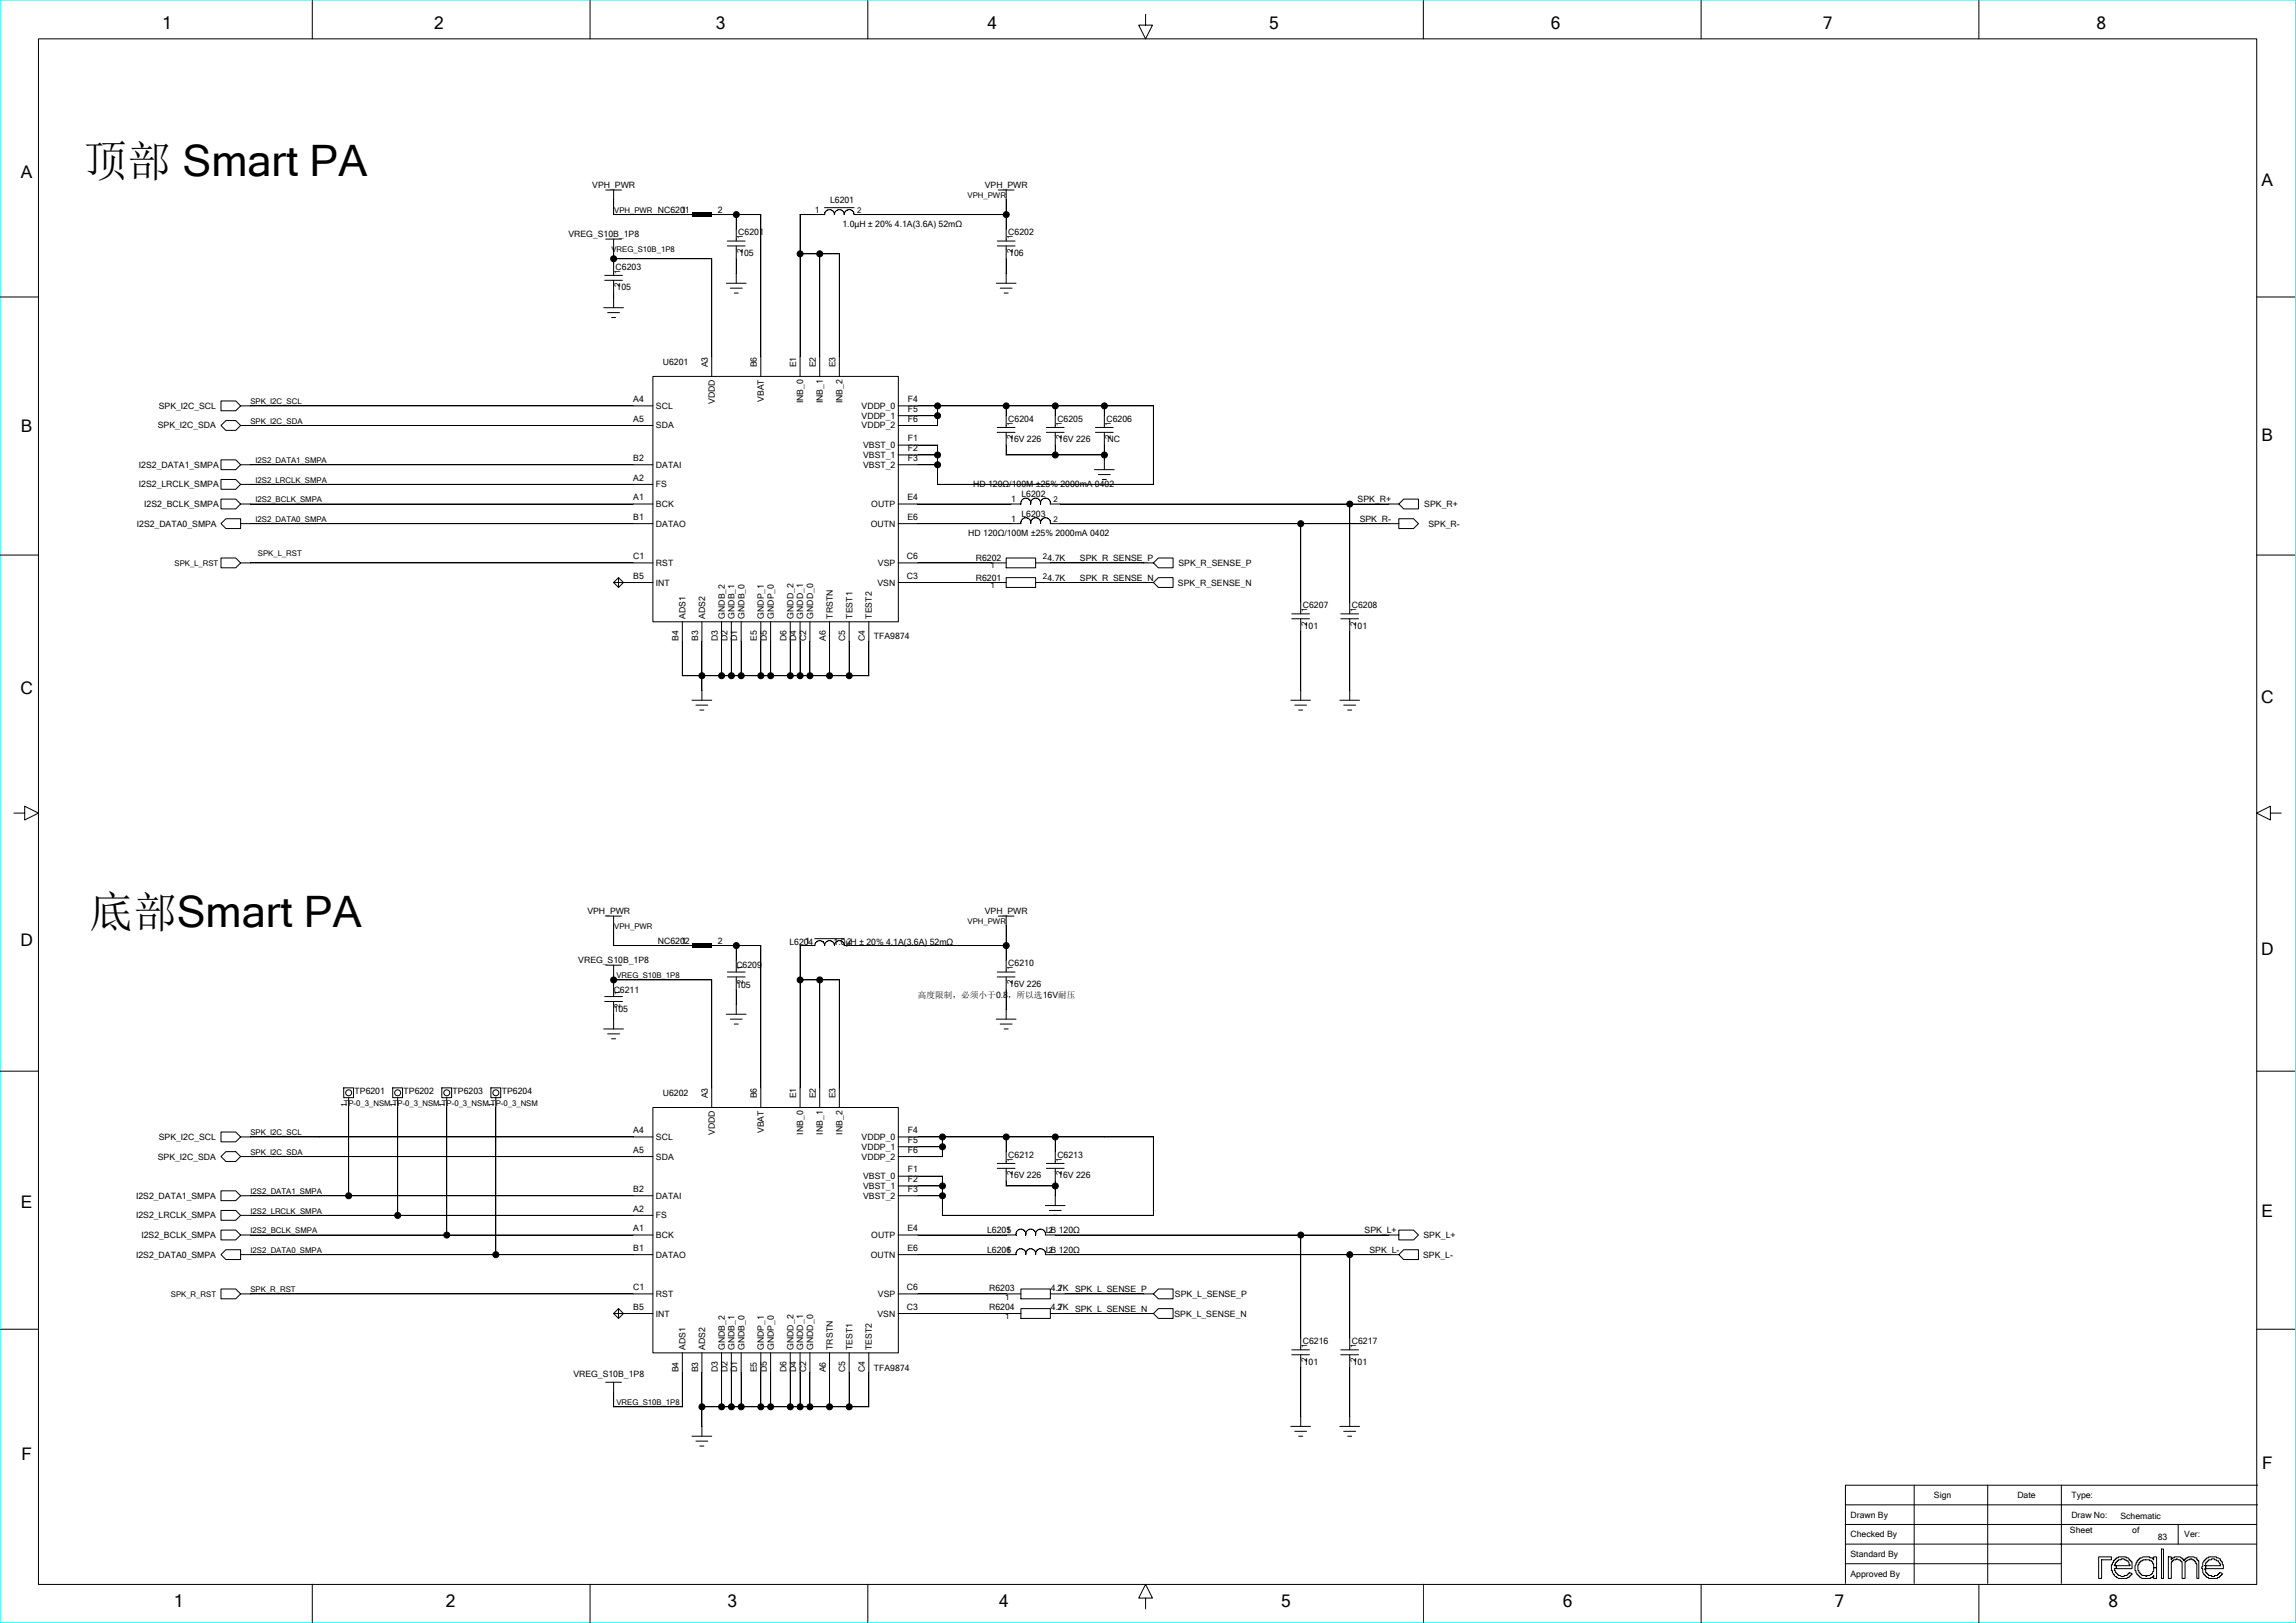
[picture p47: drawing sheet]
<svg xmlns="http://www.w3.org/2000/svg" width="297mm" height="210mm" viewBox="0 0 297 210" stroke-linecap="round" stroke-linejoin="round" font-family="sans-serif">
<defs><g id="words">
<g font-size="5.6">
<text x="10.9" y="22.8">顶部 Smart PA</text>
<text x="11.6" y="119.9">底部Smart PA</text>
</g>
<g font-size="2.2">
<text x="21" y="3.8">1</text>
<text x="56.1" y="3.8">2</text>
<text x="92.6" y="3.8">3</text>
<text x="127.8" y="3.8">4</text>
<text x="164.2" y="3.8">5</text>
<text x="200.6" y="3.8">6</text>
<text x="235.8" y="3.8">7</text>
<text x="271.2" y="3.8">8</text>
<text x="2.7" y="23">A</text>
<text x="292.6" y="24.1">A</text>
<text x="2.7" y="55.9">B</text>
<text x="292.6" y="57">B</text>
<text x="2.6" y="89.8">C</text>
<text x="292.5" y="90.9">C</text>
<text x="2.6" y="122.4">D</text>
<text x="292.5" y="123.5">D</text>
<text x="2.7" y="156.3">E</text>
<text x="292.6" y="157.4">E</text>
<text x="2.8" y="188.9">F</text>
<text x="292.6" y="190.1">F</text>
<text x="22.5" y="208">1</text>
<text x="57.7" y="208">2</text>
<text x="94.1" y="208">3</text>
<text x="129.3" y="208">4</text>
<text x="165.7" y="208">5</text>
<text x="202.2" y="208">6</text>
<text x="237.3" y="208">7</text>
<text x="272.7" y="208">8</text>
</g>
<g font-size="1.1">
<text x="76.6" y="24.3">VPH_PWR</text>
<text x="88.1" y="27.5">1</text>
<text x="92.8" y="27.5">2</text>
<text x="105.4" y="27.5">1</text>
<text x="107.4" y="26.2">L6201</text>
<text x="109" y="29.4">1.0μH ± 20% 4.1A(3.6A) 52mΩ</text>
<text x="127.4" y="24.3">VPH_PWR</text>
<text x="73.5" y="30.7">VREG_S10B_1P8</text>
<text x="79.6" y="34.9">C6203</text>
<text x="95.5" y="30.4">C6201</text>
<text x="95.6" y="33.1">105</text>
<text x="130.4" y="30.4">C6202</text>
<text x="130.5" y="33.1">106</text>
<text x="79.8" y="37.5">105</text>
<text x="85.7" y="47.2">U6201</text>
<text x="91.6" y="47.5" transform="rotate(-90 91.6 47.5)">A3</text>
<text x="97.9" y="47.5" transform="rotate(-90 97.9 47.5)">B6</text>
<text x="103" y="47.5" transform="rotate(-90 103 47.5)">E1</text>
<text x="105.5" y="47.5" transform="rotate(-90 105.5 47.5)">E2</text>
<text x="108.1" y="47.5" transform="rotate(-90 108.1 47.5)">E3</text>
<text x="20.5" y="52.9">SPK_I2C_SCL</text>
<text x="81.9" y="52">A4</text>
<text x="84.8" y="52.9">SCL</text>
<text x="92.5" y="52.3" transform="rotate(-90 92.5 52.3)">VDDD</text>
<text x="98.8" y="52" transform="rotate(-90 98.8 52)">VBAT</text>
<text x="103.9" y="52.2" transform="rotate(-90 103.9 52.2)">INB_0</text>
<text x="106.4" y="52.2" transform="rotate(-90 106.4 52.2)">INB_1</text>
<text x="109" y="52.2" transform="rotate(-90 109 52.2)">INB_2</text>
<text x="111.5" y="52.9">VDDP_0</text>
<text x="117.4" y="53.3">F5</text>
<text x="117.4" y="52">F4</text>
<text x="20.4" y="55.4">SPK_I2C_SDA</text>
<text x="81.9" y="54.6">A5</text>
<text x="81.9" y="59.6">B2</text>
<text x="84.8" y="55.4">SDA</text>
<text x="111.5" y="54.2">VDDP_1</text>
<text x="111.5" y="55.4">VDDP_2</text>
<text x="111.6" y="58">VBST_0</text>
<text x="111.6" y="59.3">VBST_1</text>
<text x="117.4" y="57.1">F1</text>
<text x="117.4" y="54.6">F6</text>
<text x="117.4" y="59.6">F3</text>
<text x="117.4" y="58.4">F2</text>
<text x="130.4" y="54.6">C6204</text>
<text x="130.5" y="57.2">16V 226</text>
<text x="136.8" y="54.6">C6205</text>
<text x="136.9" y="57.2">16V 226</text>
<text x="143.1" y="54.6">C6206</text>
<text x="143.2" y="57.2">NC</text>
<text x="18" y="60.5">I2S2_DATA1_SMPA</text>
<text x="18" y="63.1">I2S2_LRCLK_SMPA</text>
<text x="18.6" y="65.6">I2S2_BCLK_SMPA</text>
<text x="81.9" y="64.7">A1</text>
<text x="81.9" y="62.2">A2</text>
<text x="84.8" y="65.6">BCK</text>
<text x="84.8" y="63.1">FS</text>
<text x="84.8" y="60.5">DATAI</text>
<text x="111.6" y="60.5">VBST_2</text>
<text x="112.7" y="65.6">OUTP</text>
<text x="117.4" y="64.7">E4</text>
<text x="125.9" y="63.1">HD 120Ω/100M ±25% 2000mA 0402</text>
<text x="130.8" y="65">1</text>
<text x="132.1" y="64.3">L6202</text>
<text x="175.6" y="65">SPK_R+</text>
<text x="184.2" y="65.6">SPK_R+</text>
<text x="17.7" y="68.1">I2S2_DATA0_SMPA</text>
<text x="81.9" y="67.3">B1</text>
<text x="84.8" y="68.1">DATAO</text>
<text x="112.6" y="68.1">OUTN</text>
<text x="117.4" y="67.3">E6</text>
<text x="125.3" y="69.4">HD 120Ω/100M ±25% 2000mA 0402</text>
<text x="130.8" y="67.5">1</text>
<text x="132.1" y="66.9">L6203</text>
<text x="175.9" y="67.5">SPK_R-</text>
<text x="184.8" y="68.1">SPK_R-</text>
<text x="81.9" y="72.3">C1</text>
<text x="81.9" y="74.9">B5</text>
<text x="84.8" y="75.8">INT</text>
<text x="84.8" y="73.2">RST</text>
<text x="113.5" y="75.8">VSN</text>
<text x="113.6" y="73.2">VSP</text>
<text x="117.3" y="72.3">C6</text>
<text x="117.3" y="74.9">C3</text>
<text x="126.2" y="72.6">R6202</text>
<text x="126.2" y="75.1">R6201</text>
<text x="139.7" y="72.6">SPK_R_SENSE_P</text>
<text x="139.7" y="75.1">SPK_R_SENSE_N</text>
<text x="152.4" y="75.8">SPK_R_SENSE_N</text>
<text x="152.4" y="73.2">SPK_R_SENSE_P</text>
<text x="87.8" y="83" transform="rotate(-90 87.8 83)">B4</text>
<text x="88.7" y="80" transform="rotate(-90 88.7 80)">ADS1</text>
<text x="90.3" y="83" transform="rotate(-90 90.3 83)">B3</text>
<text x="91.2" y="80" transform="rotate(-90 91.2 80)">ADS2</text>
<text x="92.8" y="83" transform="rotate(-90 92.8 83)">D3</text>
<text x="93.7" y="80" transform="rotate(-90 93.7 80)">GNDB_2</text>
<text x="94.1" y="83" transform="rotate(-90 94.1 83)">D2</text>
<text x="95" y="80" transform="rotate(-90 95 80)">GNDB_1</text>
<text x="95.4" y="83" transform="rotate(-90 95.4 83)">D1</text>
<text x="96.3" y="80" transform="rotate(-90 96.3 80)">GNDB_0</text>
<text x="97.9" y="83" transform="rotate(-90 97.9 83)">E5</text>
<text x="98.8" y="80" transform="rotate(-90 98.8 80)">GNDP_1</text>
<text x="99.2" y="83" transform="rotate(-90 99.2 83)">D5</text>
<text x="100.1" y="80" transform="rotate(-90 100.1 80)">GNDP_0</text>
<text x="101.7" y="83" transform="rotate(-90 101.7 83)">D6</text>
<text x="102.6" y="80" transform="rotate(-90 102.6 80)">GNDD_2</text>
<text x="103" y="83" transform="rotate(-90 103 83)">D4</text>
<text x="103.9" y="80" transform="rotate(-90 103.9 80)">GNDD_1</text>
<text x="104.3" y="83" transform="rotate(-90 104.3 83)">C2</text>
<text x="105.2" y="80" transform="rotate(-90 105.2 80)">GNDD_0</text>
<text x="106.8" y="83" transform="rotate(-90 106.8 83)">A6</text>
<text x="107.7" y="80" transform="rotate(-90 107.7 80)">TRSTN</text>
<text x="109.3" y="83" transform="rotate(-90 109.3 83)">C5</text>
<text x="110.3" y="80" transform="rotate(-90 110.3 80)">TEST1</text>
<text x="111.9" y="83" transform="rotate(-90 111.9 83)">C4</text>
<text x="112.8" y="80" transform="rotate(-90 112.8 80)">TEST2</text>
<text x="113" y="82.7">TFA9874</text>
<text x="168.5" y="78.7">C6207</text>
<text x="168.7" y="81.3">101</text>
<text x="174.9" y="78.7">C6208</text>
<text x="175" y="81.3">101</text>
<text x="76" y="118.3">VPH_PWR</text>
<text x="127.4" y="118.3">VPH_PWR</text>
<text x="74.8" y="124.6">VREG_S10B_1P8</text>
<text x="85.1" y="122.1">NC6202</text>
<text x="88.1" y="122.1">1</text>
<text x="92.8" y="122.1">2</text>
<text x="95.2" y="125.3">C6209</text>
<text x="102.1" y="122.2">L6204</text>
<text x="104.1" y="122.1">1</text>
<text x="107.8" y="122.2">1.0μH ± 20% 4.1A(3.6A) 52mΩ</text>
<text x="130.4" y="125">C6210</text>
<text x="79.4" y="128.5">C6211</text>
<text x="79.4" y="131">105</text>
<text x="95.2" y="127.8">105</text>
<text x="118.7" y="129.1">高度限制，必须小于0.8</text>
<text x="130.4" y="129.1">，所以选16V耐压</text>
<text x="130.5" y="127.7">16V 226</text>
<text x="45.9" y="141.5">TP6201</text>
<text x="52.2" y="141.5">TP6202</text>
<text x="58.6" y="141.5">TP6203</text>
<text x="64.9" y="141.5">TP6204</text>
<text x="85.7" y="141.8">U6202</text>
<text x="91.6" y="142.1" transform="rotate(-90 91.6 142.1)">A3</text>
<text x="97.9" y="142.1" transform="rotate(-90 97.9 142.1)">B6</text>
<text x="103" y="142.1" transform="rotate(-90 103 142.1)">E1</text>
<text x="105.5" y="142.1" transform="rotate(-90 105.5 142.1)">E2</text>
<text x="108.1" y="142.1" transform="rotate(-90 108.1 142.1)">E3</text>
<text x="20.5" y="147.5">SPK_I2C_SCL</text>
<text x="81.9" y="149.2">A5</text>
<text x="81.9" y="146.6">A4</text>
<text x="84.8" y="147.5">SCL</text>
<text x="92.5" y="146.9" transform="rotate(-90 92.5 146.9)">VDDD</text>
<text x="98.8" y="146.6" transform="rotate(-90 98.8 146.6)">VBAT</text>
<text x="103.9" y="146.8" transform="rotate(-90 103.9 146.8)">INB_0</text>
<text x="106.4" y="146.8" transform="rotate(-90 106.4 146.8)">INB_1</text>
<text x="109" y="146.8" transform="rotate(-90 109 146.8)">INB_2</text>
<text x="111.5" y="147.5">VDDP_0</text>
<text x="111.5" y="148.8">VDDP_1</text>
<text x="117.4" y="149.2">F6</text>
<text x="117.4" y="146.6">F4</text>
<text x="117.4" y="147.9">F5</text>
<text x="130.4" y="149.8">C6212</text>
<text x="136.8" y="149.8">C6213</text>
<text x="17.6" y="155.1">I2S2_DATA1_SMPA</text>
<text x="20.4" y="150">SPK_I2C_SDA</text>
<text x="81.9" y="154.2">B2</text>
<text x="84.8" y="150">SDA</text>
<text x="84.8" y="155.1">DATAI</text>
<text x="111.5" y="150">VDDP_2</text>
<text x="111.6" y="152.6">VBST_0</text>
<text x="111.6" y="153.8">VBST_1</text>
<text x="111.6" y="155.1">VBST_2</text>
<text x="117.4" y="151.7">F1</text>
<text x="117.4" y="153">F2</text>
<text x="117.4" y="154.2">F3</text>
<text x="130.5" y="152.5">16V 226</text>
<text x="136.9" y="152.5">16V 226</text>
<text x="17.6" y="157.7">I2S2_LRCLK_SMPA</text>
<text x="18.3" y="160.2">I2S2_BCLK_SMPA</text>
<text x="81.9" y="161.8">B1</text>
<text x="81.9" y="156.8">A2</text>
<text x="81.9" y="159.3">A1</text>
<text x="84.8" y="160.2">BCK</text>
<text x="84.8" y="157.7">FS</text>
<text x="112.7" y="160.2">OUTP</text>
<text x="117.4" y="159.3">E4</text>
<text x="117.4" y="161.8">E6</text>
<text x="127.7" y="159.6">L6205</text>
<text x="130.2" y="159.6">1</text>
<text x="135.3" y="159.6">LB 120Ω</text>
<text x="176.5" y="159.6">SPK_L+</text>
<text x="184.1" y="160.2">SPK_L+</text>
<text x="17.6" y="162.7">I2S2_DATA0_SMPA</text>
<text x="81.9" y="166.9">C1</text>
<text x="84.8" y="167.8">RST</text>
<text x="84.8" y="162.7">DATAO</text>
<text x="112.6" y="162.7">OUTN</text>
<text x="113.6" y="167.8">VSP</text>
<text x="117.3" y="166.9">C6</text>
<text x="127.7" y="162.1">L6206</text>
<text x="127.9" y="167">R6203</text>
<text x="130.2" y="162.1">1</text>
<text x="135.3" y="162.1">LB 120Ω</text>
<text x="135.9" y="167">4.7K</text>
<text x="139.1" y="167.2">SPK_L_SENSE_P</text>
<text x="152" y="167.8">SPK_L_SENSE_P</text>
<text x="177.2" y="162.1">SPK_L-</text>
<text x="184.1" y="162.7">SPK_L-</text>
<text x="81.9" y="169.5">B5</text>
<text x="84.8" y="170.4">INT</text>
<text x="113.5" y="170.4">VSN</text>
<text x="117.3" y="169.5">C3</text>
<text x="127.9" y="169.5">R6204</text>
<text x="135.9" y="169.5">4.7K</text>
<text x="139.1" y="169.7">SPK_L_SENSE_N</text>
<text x="151.9" y="170.4">SPK_L_SENSE_N</text>
<text x="168.5" y="173.9">C6216</text>
<text x="174.9" y="173.9">C6217</text>
<text x="74.2" y="178.2">VREG_S10B_1P8</text>
<text x="87.8" y="177.6" transform="rotate(-90 87.8 177.6)">B4</text>
<text x="88.7" y="174.7" transform="rotate(-90 88.7 174.7)">ADS1</text>
<text x="90.3" y="177.6" transform="rotate(-90 90.3 177.6)">B3</text>
<text x="91.2" y="174.7" transform="rotate(-90 91.2 174.7)">ADS2</text>
<text x="92.8" y="177.6" transform="rotate(-90 92.8 177.6)">D3</text>
<text x="93.7" y="174.7" transform="rotate(-90 93.7 174.7)">GNDB_2</text>
<text x="94.1" y="177.6" transform="rotate(-90 94.1 177.6)">D2</text>
<text x="95" y="174.7" transform="rotate(-90 95 174.7)">GNDB_1</text>
<text x="95.4" y="177.6" transform="rotate(-90 95.4 177.6)">D1</text>
<text x="96.3" y="174.7" transform="rotate(-90 96.3 174.7)">GNDB_0</text>
<text x="97.9" y="177.6" transform="rotate(-90 97.9 177.6)">E5</text>
<text x="98.8" y="174.7" transform="rotate(-90 98.8 174.7)">GNDP_1</text>
<text x="99.2" y="177.6" transform="rotate(-90 99.2 177.6)">D5</text>
<text x="100.1" y="174.7" transform="rotate(-90 100.1 174.7)">GNDP_0</text>
<text x="101.7" y="177.6" transform="rotate(-90 101.7 177.6)">D6</text>
<text x="102.6" y="174.7" transform="rotate(-90 102.6 174.7)">GNDD_2</text>
<text x="103" y="177.6" transform="rotate(-90 103 177.6)">D4</text>
<text x="103.9" y="174.7" transform="rotate(-90 103.9 174.7)">GNDD_1</text>
<text x="104.3" y="177.6" transform="rotate(-90 104.3 177.6)">C2</text>
<text x="105.2" y="174.7" transform="rotate(-90 105.2 174.7)">GNDD_0</text>
<text x="106.8" y="177.6" transform="rotate(-90 106.8 177.6)">A6</text>
<text x="107.7" y="174.7" transform="rotate(-90 107.7 174.7)">TRSTN</text>
<text x="109.3" y="177.6" transform="rotate(-90 109.3 177.6)">C5</text>
<text x="110.3" y="174.7" transform="rotate(-90 110.3 174.7)">TEST1</text>
<text x="111.9" y="177.6" transform="rotate(-90 111.9 177.6)">C4</text>
<text x="112.8" y="174.7" transform="rotate(-90 112.8 174.7)">TEST2</text>
<text x="113" y="177.3">TFA9874</text>
<text x="168.7" y="176.6">101</text>
<text x="175" y="176.6">101</text>
<text x="239.4" y="196.4">Drawn By</text>
<text x="250.2" y="193.8">Sign</text>
<text x="261" y="193.8">Date</text>
<text x="267.9" y="193.8">Type:</text>
<text x="267.9" y="196.4">Draw No:</text>
<text x="274.3" y="196.5">Schematic</text>
<text x="239.4" y="198.9">Checked By</text>
<text x="239.4" y="201.5">Standard By</text>
<text x="267.8" y="198.4">Sheet</text>
<text x="275.8" y="198.4">of</text>
<text x="279.1" y="199.3">83</text>
<text x="282.6" y="198.9">Ver:</text>
<text x="239.4" y="204">Approved By</text>
</g>
<g font-size="1">
<text x="79.4" y="27.5">VPH_PWR NC6201</text>
<text x="110.9" y="27.5">2</text>
<text x="125.2" y="25.6">VPH_PWR</text>
<text x="79.1" y="32.6">VREG_S10B_1P8</text>
<text x="80.2" y="35.4" transform="rotate(-90 80.2 35.4)">1</text>
<text x="96.1" y="32.7" transform="rotate(-90 96.1 32.7)">2</text>
<text x="96.1" y="31" transform="rotate(-90 96.1 31)">1</text>
<text x="131" y="32.7" transform="rotate(-90 131 32.7)">2</text>
<text x="131" y="31" transform="rotate(-90 131 31)">1</text>
<text x="80.2" y="37.1" transform="rotate(-90 80.2 37.1)">2</text>
<text x="32.4" y="52.3">SPK_I2C_SCL</text>
<text x="32.4" y="54.8">SPK_I2C_SDA</text>
<text x="33" y="59.9">I2S2_DATA1_SMPA</text>
<text x="131" y="56.8" transform="rotate(-90 131 56.8)">2</text>
<text x="131" y="55.1" transform="rotate(-90 131 55.1)">1</text>
<text x="137.3" y="56.8" transform="rotate(-90 137.3 56.8)">2</text>
<text x="137.3" y="55.1" transform="rotate(-90 137.3 55.1)">1</text>
<text x="143.7" y="56.8" transform="rotate(-90 143.7 56.8)">2</text>
<text x="143.7" y="55.1" transform="rotate(-90 143.7 55.1)">1</text>
<text x="33" y="65">I2S2_BCLK_SMPA</text>
<text x="33" y="62.4">I2S2_LRCLK_SMPA</text>
<text x="136.3" y="65">2</text>
<text x="33" y="67.5">I2S2_DATA0_SMPA</text>
<text x="33.4" y="72">SPK_L_RST</text>
<text x="136.3" y="67.5">2</text>
<text x="22.6" y="73.2">SPK_L_RST</text>
<text x="128.1" y="73.5">1</text>
<text x="128.1" y="76.1">1</text>
<text x="134.9" y="72.4">24.7K</text>
<text x="134.9" y="74.9">24.7K</text>
<text x="169.1" y="80.9" transform="rotate(-90 169.1 80.9)">2</text>
<text x="169.1" y="79.2" transform="rotate(-90 169.1 79.2)">1</text>
<text x="175.4" y="80.9" transform="rotate(-90 175.4 80.9)">2</text>
<text x="175.4" y="79.2" transform="rotate(-90 175.4 79.2)">1</text>
<text x="125.2" y="119.6">VPH_PWR</text>
<text x="79.4" y="120.2">VPH_PWR</text>
<text x="96.1" y="125.6" transform="rotate(-90 96.1 125.6)">1</text>
<text x="109.6" y="122.1">2</text>
<text x="131" y="125.6" transform="rotate(-90 131 125.6)">1</text>
<text x="79.7" y="126.6">VREG_S10B_1P8</text>
<text x="80.2" y="130.5" transform="rotate(-90 80.2 130.5)">2</text>
<text x="80.2" y="128.7" transform="rotate(-90 80.2 128.7)">1</text>
<text x="96.1" y="127.3" transform="rotate(-90 96.1 127.3)">2</text>
<text x="131" y="127.3" transform="rotate(-90 131 127.3)">2</text>
<text x="44.5" y="143.1">TP-0_3_NSM TP-0_3_NSM TP-0_3_NSM TP-0_3_NSM</text>
<text x="44.9" y="143.3" transform="rotate(-90 44.9 143.3)">1</text>
<text x="51.2" y="143.3" transform="rotate(-90 51.2 143.3)">1</text>
<text x="57.6" y="143.3" transform="rotate(-90 57.6 143.3)">1</text>
<text x="63.9" y="143.3" transform="rotate(-90 63.9 143.3)">1</text>
<text x="32.4" y="149.4">SPK_I2C_SDA</text>
<text x="32.4" y="146.9">SPK_I2C_SCL</text>
<text x="32.4" y="154.5">I2S2_DATA1_SMPA</text>
<text x="131" y="152.1" transform="rotate(-90 131 152.1)">2</text>
<text x="131" y="150.3" transform="rotate(-90 131 150.3)">1</text>
<text x="137.3" y="152.1" transform="rotate(-90 137.3 152.1)">2</text>
<text x="137.3" y="150.3" transform="rotate(-90 137.3 150.3)">1</text>
<text x="32.4" y="159.6">I2S2_BCLK_SMPA</text>
<text x="32.4" y="157">I2S2_LRCLK_SMPA</text>
<text x="135.6" y="159.6">2</text>
<text x="22.1" y="167.8">SPK_R_RST</text>
<text x="32.4" y="162.1">I2S2_DATA0_SMPA</text>
<text x="32.4" y="167.2">SPK_R_RST</text>
<text x="135.6" y="162.1">2</text>
<text x="136.8" y="167">2</text>
<text x="130" y="168.1">1</text>
<text x="130" y="170.7">1</text>
<text x="136.8" y="169.5">2</text>
<text x="169.1" y="176.2" transform="rotate(-90 169.1 176.2)">2</text>
<text x="169.1" y="174.5" transform="rotate(-90 169.1 174.5)">1</text>
<text x="175.4" y="176.2" transform="rotate(-90 175.4 176.2)">2</text>
<text x="175.4" y="174.5" transform="rotate(-90 175.4 174.5)">1</text>
<text x="79.7" y="181.8">VREG_S10B_1P8</text>
</g>
</g></defs>
<path d="M0 0h296.9v210h-296.9z" fill="none" stroke="#0ff" stroke-width=".13"/>
<g fill="none" stroke="#000" stroke-width=".13">
<path d="M5 5h286.9v200h-286.9zM40.4 .1v4.9M76.3 .1v4.9M112.3 .1v4.9M148.2 1.9v1.3h.9l-.9 1.8-.9-1.8h.9M184.1 .1v4.9M220 .1v4.9M256 .1v4.9M0 38.4h5M78.1 39.8h2.5M78.2 36.3h2.3M78.2 35.6h2.3"/>
<path d="M78.3 24.6h2.1M78.3 30.9h2.1M79.4 33.5h12.7v15.2M79.4 27.8h10.1M79.4 24.6v3.2M79.4 30.9v4.7M79.4 36.3v3.5M92.1 27.8h6.3v20.9M94 36.7h2.5M94.1 31.8h2.3M94.1 31.2h2.3M94.5 37.3h1.5"/>
<path d="M95 37.9h.5M95.2 27.8v3.4M95.2 31.8v4.9M103.5 32.8h5.1v15.9M106 32.8v15.9M106.7 26.9h3.8M106.7 27.8h-3.2v20.9M107.9 27.8a.64 .64 0 0 0-.6-.7 .64 .64 0 0 0-.6 .7M109.2 27.8a.64 .64 0 0 0-.6-.7 .64 .64 0 0 0-.7 .7M128.9 36.7h2.5M129 31.8h2.3M129 31.2h2.3"/>
<path d="M129.1 24.6h2.1M129.4 37.3h1.5M129.9 37.9h.5M130.2 24.6v6.6M130.2 31.8v4.9M130.2 27.8h-19.7a.63 .63 0 0 0-.7-.7 .63 .63 0 0 0-.6 .7M291.9 38.4h5M28.6 51.9h1.9l.6 .6-.6 .6h-1.9zM28.6 55.1l.6-.7h1.3l.6 .7-.6 .6h-1.3zM28.6 59.5h1.9l.6 .6-.6 .7h-1.9zM31.1 52.5h53.4M31.1 55.1h53.4"/>
<path d="M78.6 40.4h1.5M79.1 41.1h.5M84.5 48.7h31.7v31.8h-31.7zM116.2 52.5h33v10.2h-27.9v-5.1h-5.1M116.2 55.1h5.1M116.2 58.9h5.1M116.2 53.8h5.1M121.3 52.5v2.6M129 55.9h2.3M129 55.3h2.3M130.1 58.9h12.8M130.2 52.5v2.8"/>
<path d="M130.2 55.9v3M135.4 55.9h2.2M135.4 55.3h2.2M136.5 52.5v2.8M136.5 55.9v3M141.7 55.9h2.3M141.7 55.3h2.3M142.9 52.5v2.8M142.9 55.9v4.9M0 71.8h5M28.6 64.6h1.9l.6 .6-.6 .6h-1.9zM28.6 62h1.9l.6 .7-.6 .6h-1.9z"/>
<path d="M28.6 67.8l.6-.7h1.9v1.3h-1.9zM28.6 72.2h1.9l.6 .6-.6 .7h-1.9zM31.1 72.8h53.4M31.1 65.2h53.4M31.1 62.7h53.4M31.1 60.1h53.4M31.1 67.8h53.4M79.4 75.4l.6-.7 .6 .7-.6 .6-.6-.6h1.2M80 74.7v1.3M80.6 75.4h3.9M116.2 75.4h14M116.2 72.8h14"/>
<path d="M116.2 65.2h15.9a.64 .64 0 0 1 .6-.8 .64 .64 0 0 1 .6 .8 .65 .65 0 0 1 .7-.7 .65 .65 0 0 1 .6 .7 .65 .65 0 0 1 .6-.7 .65 .65 0 0 1 .7 .7h45.1M116.2 60.1h5.1M116.2 67.8h15.9a.64 .64 0 0 1 .6-.8 .64 .64 0 0 1 .6 .8 .65 .65 0 0 1 .7-.8 .65 .65 0 0 1 .6 .8 .65 .65 0 0 1 .6-.8 .65 .65 0 0 1 .7 .8h45.1M130.2 72.2h3.8v1.3h-3.8zM130.2 74.7h3.8v1.3h-3.8zM134 75.4h15.2M134 72.8h15.2M141.6 60.8h2.5M142.1 61.4h1.5M142.6 62h.5M149.2 75.4l.6-.7h1.9v1.3h-1.9zM149.2 72.8l.6-.6h1.9v1.3h-1.9z"/>
<path d="M167.1 79.4h2.3M168.3 67.8v11.6M173.4 79.4h2.3M174.6 65.2v14.2M180.9 65.2l.7-.6h1.9v1.2h-1.9zM180.9 67.1h1.9l.7 .7-.7 .6h-1.9zM291.9 71.8h5M88.3 80.4v7h24.1v-7M89.5 90.6h2.6M90 91.2h1.6M90.5 91.9h.5M90.8 80.4v10.2"/>
<path d="M93.3 80.4v7M94.6 80.4v7M95.9 80.4v7M98.4 80.4v7M99.7 80.4v7M102.2 80.4v7M103.5 80.4v7M104.8 80.4v7M107.3 80.4v7M109.8 80.4v7M167 90.6h2.5M167.1 80.1h2.3"/>
<path d="M167.5 91.2h1.5M168 91.9h.5M168.3 80.1v10.5M173.3 90.6h2.6M173.4 80.1h2.3M173.8 91.2h1.6M174.3 91.9h.5M174.6 80.1v10.5M1.8 105.2h1.4v-.9l1.8 .9-1.8 .9v-.9M78.3 118.5h2.1M79.4 118.5v3.9l10.1-.1M129.1 118.5h2.1"/>
<path d="M130.2 118.5v7.3M293.7 105.2v-.9l-1.8 .9 1.8 .9v-.9h1.4M0 138.6h5M78.1 133.1h2.5M78.2 129.6h2.3M78.2 128.9h2.3M78.3 124.9h2.1M78.6 133.8h1.5M79.1 134.4h.5M79.4 126.8h12.7v16.5M79.4 124.9v4M79.4 129.6v3.5"/>
<path d="M92.1 122.3h6.3v21M94 131.2h2.5M94.1 126.4h2.3M94.1 125.8h2.3M94.5 131.9h1.5M95 132.5h.5M95.2 122.3v3.5M95.2 126.4v4.8M103.5 126.8h5.1v16.5M105.4 121.5h3.8M105.4 122.3h-1.9v21M106 126.8v16.5"/>
<path d="M128.9 131.9h2.5M129 126.4h2.3M129 125.8h2.3M129.4 132.5h1.5M129.9 133.1h.5M130.2 126.4v5.5M130.2 122.3h-21a.63 .63 0 0 0-.6-.6 .63 .63 0 0 0-.7 .7 .64 .64 0 0 0-.6-.7 .64 .64 0 0 0-.6 .7 .64 .64 0 0 0-.7-.7 .64 .64 0 0 0-.6 .7M291.9 138.6h5M28.6 159.2h1.9l.6 .6-.6 .6h-1.9zM28.6 154.1h1.9l.6 .6-.6 .7h-1.9zM28.6 156.6h1.9l.6 .7-.6 .6h-1.9zM28.6 146.5h1.9l.6 .6-.6 .6h-1.9z"/>
<path d="M28.6 149.6l.6-.6h1.3l.6 .6-.6 .7h-1.3zM31.1 147.1h53.4M31.1 149.6h53.4M31.1 159.8h53.4M31.1 157.3h53.4M31.1 154.7h53.4M44.5 140.8h1.2v1.2h-1.2zM45.1 142v12.7M50.8 140.8h1.3v1.2h-1.3zM51.4 142v15.3M57.1 140.8h1.3v1.2h-1.3zM57.8 142v17.8"/>
<path d="M63.5 140.8h1.3v1.2h-1.3zM64.1 142v20.3M84.5 143.3h31.7v31.7h-31.7zM116.2 147.1h33v10.2h-27.3M116.2 159.8h15.2a.64 .64 0 0 1 .7-.8 .64 .64 0 0 1 .6 .8 .65 .65 0 0 1 .6-.8 .65 .65 0 0 1 .7 .8 .65 .65 0 0 1 .6-.8 .65 .65 0 0 1 .6 .8M116.2 154.7h5.7M116.2 152.2h5.7v5.1M116.2 153.4h5.7M116.2 148.4h5.7M121.9 147.1v2.5h-5.7M129 151.2h2.3M129 150.5h2.3"/>
<path d="M130.1 153.4h6.4M130.2 147.1v3.4M130.2 151.2v2.3M135.2 159.8h45.8M135.2 156h2.6M135.4 151.2h2.2M135.4 150.5h2.2M135.7 156.6h1.6M136.5 147.1v3.4M136.5 151.2v4.8M168.3 159.8v14.9M180.9 159.2h1.9l.7 .6-.7 .6h-1.9z"/>
<path d="M0 172h5M28.6 162.3l.6-.6h1.9v1.3h-1.9zM28.6 166.8h1.9l.6 .6-.6 .7h-1.9zM31.1 167.4h53.4M31.1 162.3h53.4M78.3 178.8h2.1M79.4 170l.6-.7 .6 .7-.6 .6-.6-.6h1.2M80 169.3v1.3M80.6 170h3.9M88.3 175v7h-8.9v-3.2M90.8 175v10.8M93.3 175v7"/>
<path d="M94.6 175v7M95.9 175v7M98.4 175v7M99.7 175v7M102.2 175v7M103.5 175v7M104.8 175v7M107.3 175v7M109.8 175v7M112.4 175v7h-21.6M116.2 170h15.9M116.2 167.4h15.9"/>
<path d="M116.2 162.3h15.2a.64 .64 0 0 1 .7-.7 .64 .64 0 0 1 .6 .7 .65 .65 0 0 1 .6-.7 .65 .65 0 0 1 .7 .7 .65 .65 0 0 1 .6-.7 .65 .65 0 0 1 .6 .7M132.1 166.8h3.8v1.3h-3.8zM132.1 169.3h3.8v1.3h-3.8zM135.2 162.3h45.8M135.9 170h13.3M135.9 167.4h13.3M149.2 167.4l.6-.6h1.9v1.3h-1.9zM149.2 170l.6-.7h1.9v1.3h-1.9zM167.1 175.3h2.3M167.1 174.7h2.3M168.3 175.3v9.3M173.4 175.3h2.3"/>
<path d="M173.4 174.7h2.3M174.6 162.3v12.4M174.6 175.3v9.3M180.9 162.3l.7-.6h1.9v1.3h-1.9zM291.9 172h5M89.5 185.8h2.6M90 186.5h1.6M90.5 187.1h.5M167 184.6h2.5M167.5 185.2h1.5M168 185.8h.5M173.3 184.6h2.6"/>
<path d="M173.8 185.2h1.6M174.3 185.8h.5M238.7 194.7h53.3M238.7 199.8h53.2M238.7 197.3h53.2M247.6 192.2v12.7M257.1 192.2v12.7M266.6 192.2v12.7M281.8 197.2v2.6M292 192.2h-53.3v12.7M40.4 205v5M76.3 205v5"/>
<path d="M112.3 205v5M148.2 206.8h.9l-.9-1.8-.9 1.8h.9v1.4M184.1 205v5M220 205v5M238.7 202.3h27.9M256 205v5M271.5 201.4h1.6v.4h-1.2v2.4h-.4zM273.6 201.7h.2v-.1h.2v-.2h1v.2h.3l.1 .2h.1v.2l.3 .1v.9h-2v-.4h1.7v-.1h-.1l-.1-.5-.5-.2v-.1l-.8 .1-.1 .3-.3 .1v.3h-.1v.1h.3v.4h-.3v.2h.1v.3h.2v.1l.2 .1v.2l.8 .1v-.1h.4l.1-.3h.1v-.1l.4 .1v.1l-.3 .2-.1 .2h-.2v.1h-1.2l-.2-.1v-.1h-.2l-.1-.3h-.1l-.1-.5h-.2v-.7h.2l.1-.5h.1zM276.6 201.8h.1l.1-.2h.3l.1-.2h.9v.2h.4l.1 .2v-.4h.4v1.4h-.4v-.5h-.1v-.2h-.2v-.1h-.2v-.2h-.9v.2h-.3v.1l-.2 .1v.3h-.1v.7h.1v.3l.2 .1 .2 .3h.5v.1h.1v-.1h.4l.2-.2v-.1h.2v-.3h.1v-.5h.4v1.4h-.4v-.3v.1h-.1v.1h-.3v.1h-1.1l-.3-.1-.1-.2h-.1v-.2h-.2l-.1-.4a1.02 1.02 0 0 1 0-1zM279.6 200.4h.3v3.8h-.3zM280.5 201.4h.4v.4l.1-.2h.3v-.2h.7l.3 .2v.1h.1l.1 .3v-.2l.3-.1v-.1h.2v-.2h.8l.1 .2h.3v.2l.2 .2v2.2h-.2v-1.9h-.2v-.2h-.1v-.1h-.1v-.2h-.3v-.1h-.2v.1h-.3l-.2 .2v.1h-.2v2.1h-.3v-2.1l-.3-.1v-.2h-.2l-.2-.1h-.1v.1h-.4v.2l-.2 .1v2.1h-.4zM285.1 202h.1v-.2l.2-.1v-.1h.3v-.2h1v.2l.5 .1v.3l.3 .1v.4h.1v.5h-2.3v-.4h1.9v-.3h-.1l-.1-.3h-.3v-.2h-.2v-.1h-.4v.1h-.4l-.1 .3-.3 .1v.4h-.1h.1v.4h-.1v.1h.1v.4h.1v.1h.2l.1 .3h.4v.1l.7-.1 .2-.3h.1v-.1l.4 .1v.1h-.2v.2h-.1l-.1 .2h-.3v.1h-1.1v-.1h-.3l-.1-.2h-.1v-.2h-.1l-.2-.2v-.5h-.1z"/>
<circle cx="79.4" cy="33.5" r=".39"/>
<circle cx="95.2" cy="27.8" r=".39"/>
<circle cx="103.5" cy="32.8" r=".39"/>
<circle cx="106" cy="32.8" r=".39"/>
<circle cx="130.2" cy="27.8" r=".39"/>
<circle cx="121.3" cy="53.8" r=".39"/>
<circle cx="121.3" cy="58.9" r=".39"/>
<circle cx="121.3" cy="52.5" r=".39"/>
<circle cx="130.2" cy="52.5" r=".39"/>
<circle cx="136.5" cy="52.5" r=".39"/>
<circle cx="136.5" cy="58.9" r=".39"/>
<circle cx="142.9" cy="52.5" r=".39"/>
<circle cx="142.9" cy="58.9" r=".39"/>
<circle cx="121.3" cy="60.1" r=".39"/>
<circle cx="168.3" cy="67.8" r=".39"/>
<circle cx="174.6" cy="65.2" r=".39"/>
<circle cx="90.8" cy="87.4" r=".39"/>
<circle cx="93.3" cy="87.4" r=".39"/>
<circle cx="94.6" cy="87.4" r=".39"/>
<circle cx="95.9" cy="87.4" r=".39"/>
<circle cx="98.4" cy="87.4" r=".39"/>
<circle cx="99.7" cy="87.4" r=".39"/>
<circle cx="102.2" cy="87.4" r=".39"/>
<circle cx="103.5" cy="87.4" r=".39"/>
<circle cx="104.8" cy="87.4" r=".39"/>
<circle cx="107.3" cy="87.4" r=".39"/>
<circle cx="109.8" cy="87.4" r=".39"/>
<circle cx="79.4" cy="126.8" r=".39"/>
<circle cx="95.2" cy="122.3" r=".39"/>
<circle cx="103.5" cy="126.8" r=".39"/>
<circle cx="106" cy="126.8" r=".39"/>
<circle cx="130.2" cy="122.3" r=".39"/>
<circle cx="45.1" cy="141.4" r=".39"/>
<circle cx="45.1" cy="154.7" r=".39"/>
<circle cx="51.4" cy="157.3" r=".39"/>
<circle cx="51.4" cy="141.4" r=".39"/>
<circle cx="57.8" cy="141.4" r=".39"/>
<circle cx="57.8" cy="159.8" r=".39"/>
<circle cx="64.1" cy="141.4" r=".39"/>
<circle cx="121.9" cy="154.7" r=".39"/>
<circle cx="121.9" cy="148.4" r=".39"/>
<circle cx="121.9" cy="147.1" r=".39"/>
<circle cx="121.9" cy="153.5" r=".39"/>
<circle cx="130.2" cy="147.1" r=".39"/>
<circle cx="136.5" cy="153.5" r=".39"/>
<circle cx="136.5" cy="147.1" r=".39"/>
<circle cx="168.3" cy="159.8" r=".39"/>
<circle cx="64.1" cy="162.3" r=".39"/>
<circle cx="174.6" cy="162.3" r=".39"/>
<circle cx="90.8" cy="182" r=".39"/>
<circle cx="93.3" cy="182" r=".39"/>
<circle cx="94.6" cy="182" r=".39"/>
<circle cx="95.9" cy="182" r=".39"/>
<circle cx="98.4" cy="182" r=".39"/>
<circle cx="99.7" cy="182" r=".39"/>
<circle cx="102.2" cy="182" r=".39"/>
<circle cx="103.5" cy="182" r=".39"/>
<circle cx="104.8" cy="182" r=".39"/>
<circle cx="107.3" cy="182" r=".39"/>
<circle cx="109.8" cy="182" r=".39"/>
</g>
<path d="M89.5 27.5h2.6v.5h-2.6zM89.5 122.1h2.6v.5h-2.6z" fill="#000"/>
<g fill="#000">
<path d="M79.4 37.9v.7z" fill-rule="evenodd"/>
<path d="M79.4 33.5v.6z" fill-rule="evenodd"/>
<path d="M79.4 32.2v1.3z" fill-rule="evenodd"/>
<path d="M79.4 25.9v1.9z" fill-rule="evenodd"/>
<path d="M95.2 33.5v1.9z" fill-rule="evenodd"/>
<path d="M95.2 27.8v1.9z" fill-rule="evenodd"/>
<path d="M94.6 27.8h.6z" fill-rule="evenodd"/>
<path d="M103.5 27.8h1.9z" fill-rule="evenodd"/>
<path d="M130.2 27.8v1.9z" fill-rule="evenodd"/>
<path d="M130.2 25.9v1.9z" fill-rule="evenodd"/>
<path d="M130.2 33.5v1.9z" fill-rule="evenodd"/>
<path d="M121.3 53.8v1.3z" fill-rule="evenodd"/>
<path d="M121.3 52.5v1.3z" fill-rule="evenodd"/>
<path d="M121.3 57.6v1.3z" fill-rule="evenodd"/>
<path d="M121.3 58.9v1.2z" fill-rule="evenodd"/>
<path d="M130.2 52.5v1.3z" fill-rule="evenodd"/>
<path d="M130.2 57.6v1.3z" fill-rule="evenodd"/>
<path d="M136.5 52.5v1.3z" fill-rule="evenodd"/>
<path d="M136.5 57.6v1.3z" fill-rule="evenodd"/>
<path d="M142.9 52.5v1.3z" fill-rule="evenodd"/>
<path d="M142.9 58.9v.6z" fill-rule="evenodd"/>
<path d="M142.9 57.6v1.3z" fill-rule="evenodd"/>
<path d="M90.8 87.4v1.9z" fill-rule="evenodd"/>
<path d="M93.3 87.4h1.3z" fill-rule="evenodd"/>
<path d="M94.6 87.4h1.3z" fill-rule="evenodd"/>
<path d="M98.4 87.4h1.3z" fill-rule="evenodd"/>
<path d="M102.2 87.4h1.3z" fill-rule="evenodd"/>
<path d="M103.5 87.4h1.3z" fill-rule="evenodd"/>
<path d="M79.4 131.2v.7z" fill-rule="evenodd"/>
<path d="M79.4 126.2v.6z" fill-rule="evenodd"/>
<path d="M79.4 126.8v.6z" fill-rule="evenodd"/>
<path d="M95.2 128.1v1.9z" fill-rule="evenodd"/>
<path d="M95.2 122.3v1.9z" fill-rule="evenodd"/>
<path d="M94.6 122.3h.6z" fill-rule="evenodd"/>
<path d="M103.5 122.3h.6z" fill-rule="evenodd"/>
<path d="M130.2 122.3v1.9z" fill-rule="evenodd"/>
<path d="M121.9 148.4v1.2z" fill-rule="evenodd"/>
<path d="M121.9 152.2v1.2z" fill-rule="evenodd"/>
<path d="M121.9 153.4v1.3z" fill-rule="evenodd"/>
<path d="M121.9 147.1v1.3z" fill-rule="evenodd"/>
<path d="M130.2 152.8v.6z" fill-rule="evenodd"/>
<path d="M130.2 147.1v1.9z" fill-rule="evenodd"/>
<path d="M136.5 153.4v1.3z" fill-rule="evenodd"/>
<path d="M136.5 152.8v.6z" fill-rule="evenodd"/>
<path d="M136.5 147.1v1.9z" fill-rule="evenodd"/>
<path d="M79.4 180.1v1.9z" fill-rule="evenodd"/>
<path d="M93.3 182h1.3z" fill-rule="evenodd"/>
<path d="M94.6 182h1.3z" fill-rule="evenodd"/>
<path d="M98.4 182h1.3z" fill-rule="evenodd"/>
<path d="M102.2 182h1.3z" fill-rule="evenodd"/>
<path d="M103.5 182h1.3z" fill-rule="evenodd"/>
<circle cx="79.4" cy="33.5" r=".39"/>
<circle cx="95.2" cy="27.8" r=".39"/>
<circle cx="103.5" cy="32.8" r=".39"/>
<circle cx="106" cy="32.8" r=".39"/>
<circle cx="130.2" cy="27.8" r=".39"/>
<circle cx="121.3" cy="53.8" r=".39"/>
<circle cx="121.3" cy="52.5" r=".39"/>
<circle cx="121.3" cy="58.9" r=".39"/>
<circle cx="130.2" cy="52.5" r=".39"/>
<circle cx="136.5" cy="58.9" r=".39"/>
<circle cx="136.5" cy="52.5" r=".39"/>
<circle cx="142.9" cy="52.5" r=".39"/>
<circle cx="142.9" cy="58.9" r=".39"/>
<circle cx="121.3" cy="60.1" r=".39"/>
<circle cx="168.3" cy="67.8" r=".39"/>
<circle cx="174.6" cy="65.2" r=".39"/>
<circle cx="90.8" cy="87.4" r=".39"/>
<circle cx="93.3" cy="87.4" r=".39"/>
<circle cx="94.6" cy="87.4" r=".39"/>
<circle cx="95.9" cy="87.4" r=".39"/>
<circle cx="98.4" cy="87.4" r=".39"/>
<circle cx="99.7" cy="87.4" r=".39"/>
<circle cx="102.2" cy="87.4" r=".39"/>
<circle cx="103.5" cy="87.4" r=".39"/>
<circle cx="104.8" cy="87.4" r=".39"/>
<circle cx="107.3" cy="87.4" r=".39"/>
<circle cx="109.8" cy="87.4" r=".39"/>
<circle cx="79.4" cy="126.8" r=".39"/>
<circle cx="95.2" cy="122.3" r=".39"/>
<circle cx="103.5" cy="126.8" r=".39"/>
<circle cx="106" cy="126.8" r=".39"/>
<circle cx="130.2" cy="122.3" r=".39"/>
<circle cx="45.1" cy="154.7" r=".39"/>
<circle cx="51.4" cy="157.3" r=".39"/>
<circle cx="57.8" cy="159.8" r=".39"/>
<circle cx="121.9" cy="154.7" r=".39"/>
<circle cx="121.9" cy="148.4" r=".39"/>
<circle cx="121.9" cy="153.5" r=".39"/>
<circle cx="121.9" cy="147.1" r=".39"/>
<circle cx="130.2" cy="147.1" r=".39"/>
<circle cx="136.5" cy="153.5" r=".39"/>
<circle cx="136.5" cy="147.1" r=".39"/>
<circle cx="168.3" cy="159.8" r=".39"/>
<circle cx="64.1" cy="162.3" r=".39"/>
<circle cx="174.6" cy="162.3" r=".39"/>
<circle cx="90.8" cy="182" r=".39"/>
<circle cx="93.3" cy="182" r=".39"/>
<circle cx="94.6" cy="182" r=".39"/>
<circle cx="95.9" cy="182" r=".39"/>
<circle cx="98.4" cy="182" r=".39"/>
<circle cx="99.7" cy="182" r=".39"/>
<circle cx="102.2" cy="182" r=".39"/>
<circle cx="103.5" cy="182" r=".39"/>
<circle cx="104.8" cy="182" r=".39"/>
<circle cx="107.3" cy="182" r=".39"/>
<circle cx="109.8" cy="182" r=".39"/>
</g>
<use href="#words"/>
</svg>
